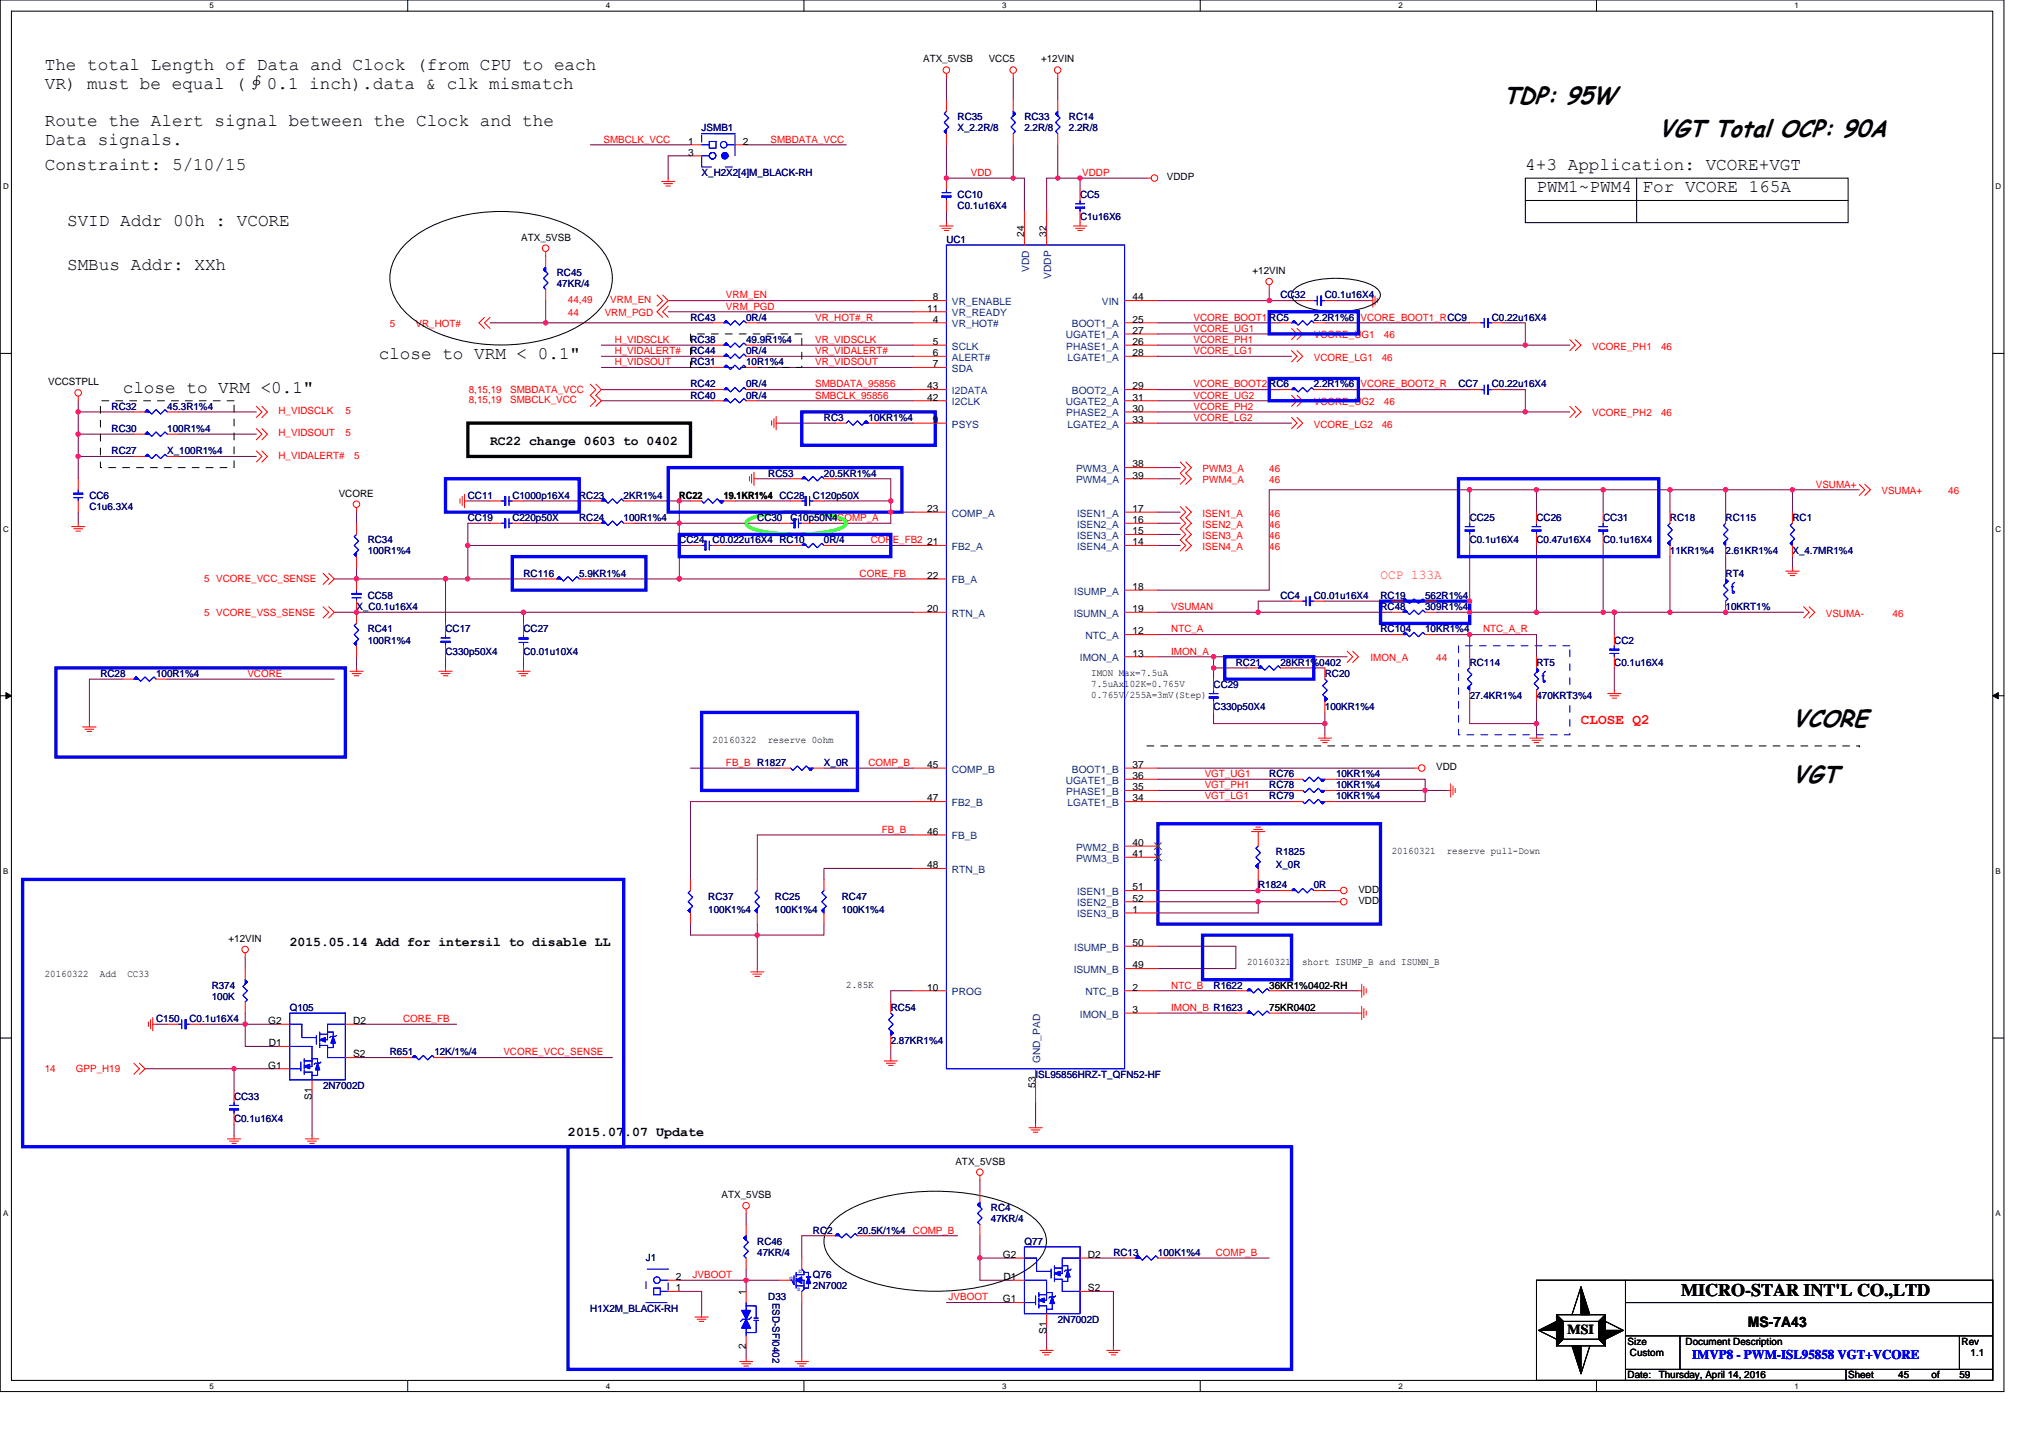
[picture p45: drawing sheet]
<svg xmlns="http://www.w3.org/2000/svg" width="297mm" height="210mm" viewBox="0 0 297 210" stroke-linecap="round" stroke-linejoin="round" font-family="sans-serif">
<defs><g id="words">
<g font-size="3.6">
<text x="219.5" y="15.2">TDP: 95W</text>
<text x="242.2" y="20">VGT Total OCP: 90A</text>
<text x="261.8" y="106.2">VCORE</text>
<text x="261.8" y="114.3">VGT</text>
</g>
<g font-size="2.6">
<text x="6.5" y="10.2">The total Length of Data and Clock (from CPU to each</text>
<text x="6.5" y="13">VR) must be equal (∮0.1 inch).data &amp; clk mismatch</text>
<text x="6.5" y="18.3">Route the Alert signal between the Clock and the</text>
<text x="6.5" y="21.1">Data signals.</text>
<text x="6.5" y="24.8">Constraint: 5/10/15</text>
<text x="222.8" y="24.8">4+3 Application: VCORE+VGT</text>
<text x="224.4" y="28.1">PWM1~PWM4 For VCORE 165A</text>
<text x="9.8" y="33">SVID Addr 00h : VCORE</text>
<text x="9.8" y="39.5">SMBus Addr: XXh</text>
<text x="55.3" y="52.5">close to VRM &lt; 0.1&quot;</text>
<text x="17.9" y="57.3">close to VRM &lt;0.1&quot;</text>
<text x="245.5" y="189.3">MICRO-STAR INT'L CO.,LTD</text>
</g>
<text font-size="2.1" fill="#f00" x="230.9" y="105.8">CLOSE Q2</text>
<text font-size="2.1" x="255.3" y="193.8">MS-7A43</text>
<text font-size="2" x="228.9" y="194.8">MSI</text>
<g font-size="1.9">
<text x="71.6" y="65">RC22 change 0603 to 0402</text>
<text x="42.3" y="138.2">2015.05.14 Add for intersil to disable LL</text>
<text x="82.9" y="165.8">2015.07.07 Update</text>
</g>
<text font-size="1.9" fill="#ff8000" x="201.6" y="84.5">OCP 133A</text>
<text font-size="1.9" fill="#00f" x="247.1" y="198.5">IMVP8 - PWM-ISL95858 VGT+VCORE</text>
<g font-size="1.5">
<text x="134.8" y="9.1">ATX_5VSB</text>
<text x="144.4" y="9.1">VCC5</text>
<text x="152" y="9.1">+12VIN</text>
<text x="100.5" y="21.1">1</text>
<text x="100.5" y="22.7">3</text>
<text x="108.5" y="21.1">2</text>
<text x="170.4" y="26.4">VDDP</text>
<text x="76.1" y="35.1">ATX_5VSB</text>
<text x="149.6" y="34.6" transform="rotate(-90 149.6 34.6)">24</text>
<text x="152.8" y="34.6" transform="rotate(-90 152.8 34.6)">32</text>
<text x="182.9" y="40">+12VIN</text>
<text x="135.4" y="45.5">11</text>
<text x="136.2" y="47.1">4</text>
<text x="136.2" y="43.9">8</text>
<text x="165.4" y="43.9">44</text>
<text x="165.4" y="47.1">25</text>
<text x="136.2" y="50.4">5</text>
<text x="136.2" y="52">6</text>
<text x="136.2" y="53.6">7</text>
<text x="165.4" y="52">28</text>
<text x="165.4" y="50.4">26</text>
<text x="165.4" y="48.7">27</text>
<text x="7" y="56.3">VCCSTPLL</text>
<text x="135.4" y="56.9">43</text>
<text x="135.4" y="58.5">42</text>
<text x="165.4" y="58.5">31</text>
<text x="165.4" y="56.9">29</text>
<text x="136.2" y="61.8">9</text>
<text x="165.4" y="61.8">33</text>
<text x="165.4" y="60.1">30</text>
<text x="165.4" y="69.9">39</text>
<text x="165.4" y="68.3">38</text>
<text x="49.5" y="72.5">VCORE</text>
<text x="99.2" y="72.9">RC22</text>
<text x="105.7" y="72.9">19.1KR1%4 CC28</text>
<text x="135.4" y="74.8">23</text>
<text x="165.4" y="76.4">16</text>
<text x="165.4" y="74.8">17</text>
<text x="135.4" y="79.6">21</text>
<text x="165.4" y="79.6">14</text>
<text x="165.4" y="78">15</text>
<text x="135.4" y="89.4">20</text>
<text x="135.4" y="84.5">22</text>
<text x="165.4" y="86.1">18</text>
<text x="165.4" y="89.4">19</text>
<text x="165.4" y="92.6">12</text>
<text x="165.4" y="95.9">13</text>
<text x="159.4" y="98.7">IMON Max=7.5uA</text>
<text x="159.4" y="100.3">7.5uAx102K=0.765V</text>
<text x="159.4" y="102">0.765V/255A=3mV(Step)</text>
<text x="104.1" y="108.5">20160322</text>
<text x="112.1" y="108.5">reserve 0ohm</text>
<text x="135.4" y="112.1">45</text>
<text x="165.4" y="113.8">36</text>
<text x="165.4" y="112.1">37</text>
<text x="209.7" y="112.5">VDD</text>
<text x="135.4" y="117">47</text>
<text x="165.4" y="117">34</text>
<text x="165.4" y="115.4">35</text>
<text x="135.4" y="121.9">46</text>
<text x="165.4" y="125.2">41</text>
<text x="165.4" y="123.5">40</text>
<text x="203.2" y="124.7">20160321</text>
<text x="211.3" y="124.7">reserve pull-Down</text>
<text x="135.4" y="126.8">48</text>
<text x="165.4" y="131.7">52</text>
<text x="165.4" y="130">51</text>
<text x="198.4" y="130.4">VDD</text>
<text x="33.4" y="137.5">+12VIN</text>
<text x="165.4" y="133.3">1</text>
<text x="198.4" y="132">VDD</text>
<text x="6.5" y="142.6">20160322</text>
<text x="14.6" y="142.6">Add</text>
<text x="18.6" y="142.6">CC33</text>
<text x="165.4" y="138.2">50</text>
<text x="165.4" y="141.4">49</text>
<text x="182.1" y="141">20160321</text>
<text x="190.2" y="141">short ISUMP_B and ISUMN_B</text>
<text x="39.2" y="149.5">G2</text>
<text x="51.6" y="149.5">D2</text>
<text x="123.6" y="144.2">2.85K</text>
<text x="135.4" y="144.7">10</text>
<text x="165.4" y="144.7">2</text>
<text x="165.4" y="147.9">3</text>
<text x="185.4" y="147.6">75KR0402</text>
<text x="185.4" y="144.4">36KR1%0402-RH</text>
<text x="39.3" y="152.8">D1</text>
<text x="51.6" y="154.4">S2</text>
<text x="39.2" y="156">G1</text>
<text x="45.5" y="160.7" transform="rotate(-90 45.5 160.7)">S1</text>
<text x="151.2" y="158.9" transform="rotate(-90 151.2 158.9)">53</text>
<text x="139.5" y="170.1">ATX_5VSB</text>
<text x="105.4" y="174.9">ATX_5VSB</text>
<text x="146.5" y="183.7">G2</text>
<text x="158.9" y="183.7">D2</text>
<text x="98.7" y="188.6">1</text>
<text x="98.7" y="186.9">2</text>
<text x="108.9" y="189.1" transform="rotate(-90 108.9 189.1)">1</text>
<text x="146.5" y="190.2">G1</text>
<text x="146.6" y="186.9">D1</text>
<text x="158.9" y="188.6">S2</text>
<text x="108.9" y="197" transform="rotate(-90 108.9 197)">2</text>
<text x="152.8" y="194.8" transform="rotate(-90 152.8 194.8)">S1</text>
<text x="237.7" y="196.4">Size</text>
<text x="246.2" y="196.4">Document Description</text>
<text x="286.5" y="196.4">Rev</text>
<text x="237.7" y="201.3">Date:</text>
<text x="238" y="198">Custom</text>
<text x="242.2" y="201.3">Thursday, April 14, 2016</text>
<text x="269.9" y="201.3">Sheet</text>
<text x="277.2" y="201.3">45</text>
<text x="282.1" y="201.3">of</text>
<text x="286.1" y="201.3">59</text>
<text x="287.8" y="198">1.1</text>
</g>
<g font-size="1.5" fill="#000080">
<text x="139.8" y="17.6">RC35</text>
<text x="149.6" y="17.6">RC33</text>
<text x="156.1" y="17.6">RC14</text>
<text x="102.5" y="19.2">JSMB1</text>
<text x="139.8" y="19.2">X_2.2R/8</text>
<text x="149.6" y="19.2">2.2R/8</text>
<text x="156.1" y="19.2">2.2R/8</text>
<text x="102.5" y="25.7">X_H2X2[4]M_BLACK-RH</text>
<text x="139.8" y="29">CC10</text>
<text x="157.7" y="29">CC5</text>
<text x="138.2" y="35.5">UC1</text>
<text x="139.8" y="30.6">C0.1u16X4</text>
<text x="157.7" y="32.2">C1u16X6</text>
<text x="81.3" y="40.3">RC45</text>
<text x="81.3" y="42">47KR/4</text>
<text x="100.8" y="46.8">RC43</text>
<text x="109" y="46.8">0R/4</text>
<text x="185.4" y="46.8">RC5</text>
<text x="187" y="43.6">CC32</text>
<text x="191.9" y="46.8">2.2R1%6</text>
<text x="193.5" y="43.6">C0.1u16X4</text>
<text x="217.9" y="46.8">C0.22u16X4</text>
<text x="100.8" y="53.3">RC31</text>
<text x="100.8" y="51.7">RC44</text>
<text x="100.8" y="50.1">RC38</text>
<text x="109" y="53.3">10R1%4</text>
<text x="109" y="51.7">0R/4</text>
<text x="109" y="50.1">49.9R1%4</text>
<text x="16.3" y="59.8">RC32</text>
<text x="24.4" y="59.8">45.3R1%4</text>
<text x="100.8" y="58.2">RC40</text>
<text x="100.8" y="56.6">RC42</text>
<text x="109" y="58.2">0R/4</text>
<text x="109" y="56.6">0R/4</text>
<text x="185.4" y="56.6">RC6</text>
<text x="191.9" y="56.6">2.2R1%6</text>
<text x="213" y="56.6">CC7</text>
<text x="217.9" y="56.6">C0.22u16X4</text>
<text x="16.3" y="63.1">RC30</text>
<text x="24.4" y="63.1">100R1%4</text>
<text x="120.3" y="61.5">RC3</text>
<text x="126.8" y="61.5">10KR1%4</text>
<text x="16.3" y="66.3">RC27</text>
<text x="24.4" y="66.3">X_100R1%4</text>
<text x="112.2" y="69.6">RC53</text>
<text x="120.3" y="69.6">20.5KR1%4</text>
<text x="13.1" y="72.8">CC6</text>
<text x="13.1" y="74.5">C1u6.3X4</text>
<text x="68.3" y="72.8">CC11</text>
<text x="68.3" y="76.1">CC19</text>
<text x="74.8" y="72.8">C1000p16X4</text>
<text x="74.8" y="76.1">C220p50X</text>
<text x="84.6" y="72.8">RC23</text>
<text x="84.6" y="76.1">RC24</text>
<text x="91.1" y="72.8">2KR1%4</text>
<text x="91.1" y="76.1">100R1%4</text>
<text x="110.6" y="76.1">CC30</text>
<text x="115.5" y="76.1">C10p50N4COMP_A</text>
<text x="118.7" y="72.8">C120p50X</text>
<text x="214.6" y="76.1">CC25</text>
<text x="224.4" y="76.1">CC26</text>
<text x="234.1" y="76.1">CC31</text>
<text x="243.9" y="76.1">RC18</text>
<text x="252" y="76.1">RC115</text>
<text x="261.8" y="76.1">RC1</text>
<text x="53.7" y="79.4">RC34</text>
<text x="53.7" y="81">100R1%4</text>
<text x="99.2" y="79.4">CC24</text>
<text x="104.1" y="79.4">C0.022u16X4 RC10</text>
<text x="120.3" y="79.4">0R/4</text>
<text x="214.6" y="79.4">C0.1u16X4</text>
<text x="224.4" y="79.4">C0.47u16X4</text>
<text x="234.1" y="79.4">C0.1u16X4</text>
<text x="243.9" y="81">11KR1%4</text>
<text x="252" y="81">2.61KR1%4</text>
<text x="261.8" y="81">X_4.7MR1%4</text>
<text x="52.1" y="89.1">X_C0.1u16X4</text>
<text x="53.7" y="87.5">CC58</text>
<text x="76.5" y="84.2">RC116</text>
<text x="84.6" y="84.2">5.9KR1%4</text>
<text x="187" y="87.5">CC4</text>
<text x="191.9" y="87.5">C0.01u16X4</text>
<text x="201.6" y="89.1">RC48</text>
<text x="201.6" y="87.5">RC19</text>
<text x="208.1" y="89.1">309R1%4</text>
<text x="208.1" y="87.5">562R1%4</text>
<text x="252" y="84.2">RT4</text>
<text x="252" y="89.1">10KRT1%</text>
<text x="53.7" y="92.4">RC41</text>
<text x="53.7" y="94">100R1%4</text>
<text x="65.1" y="92.4">CC17</text>
<text x="65.1" y="95.6">C330p50X4</text>
<text x="76.5" y="92.4">CC27</text>
<text x="76.5" y="95.6">C0.01u10X4</text>
<text x="201.6" y="92.4">RC104</text>
<text x="208.1" y="92.4">10KR1%4</text>
<text x="235.8" y="94">CC2</text>
<text x="14.7" y="98.8">RC28</text>
<text x="22.8" y="98.8">100R1%4</text>
<text x="177.2" y="100.5">CC29</text>
<text x="180.5" y="97.2">RC21</text>
<text x="187" y="97.2">28KR1%0402</text>
<text x="193.5" y="98.8">RC20</text>
<text x="214.6" y="97.2">RC114</text>
<text x="224.4" y="97.2">RT5</text>
<text x="235.8" y="97.2">C0.1u16X4</text>
<text x="177.2" y="103.7">C330p50X4</text>
<text x="193.5" y="103.7">100KR1%4</text>
<text x="214.6" y="102.1">27.4KR1%4</text>
<text x="224.4" y="102.1">470KRT3%4</text>
<text x="120.3" y="111.9">X_0R</text>
<text x="185.4" y="113.5">RC76</text>
<text x="195.1" y="113.5">10KR1%4</text>
<text x="185.4" y="116.7">RC79</text>
<text x="185.4" y="115.1">RC78</text>
<text x="195.1" y="116.7">10KR1%4</text>
<text x="195.1" y="115.1">10KR1%4</text>
<text x="186.3" y="124.9">R1825</text>
<text x="103.4" y="131.4">RC37</text>
<text x="113.2" y="131.4">RC25</text>
<text x="122.9" y="131.4">RC47</text>
<text x="183.7" y="129.7">R1824</text>
<text x="186.3" y="126.8">X_0R</text>
<text x="191.9" y="129.7">0R</text>
<text x="103.4" y="133.3">100K1%4</text>
<text x="113.2" y="133.3">100K1%4</text>
<text x="122.9" y="133.3">100K1%4</text>
<text x="22.8" y="149.2">C150</text>
<text x="27.7" y="149.2">C0.1u16X4</text>
<text x="30.9" y="144.4">R374</text>
<text x="30.9" y="146">100K</text>
<text x="42.3" y="147.6">Q105</text>
<text x="130.1" y="147.6">RC54</text>
<text x="177.2" y="144.4">R1622</text>
<text x="56.9" y="154.1">R651</text>
<text x="63.4" y="154.1">12K/1%/4</text>
<text x="130.1" y="152.5">2.87KR1%4</text>
<text x="34.2" y="160.6">CC33</text>
<text x="47.2" y="159">2N7002D</text>
<text x="151.2" y="157.4">ISL95856HRZ-T_QFN52-HF</text>
<text x="34.2" y="163.9">C0.1u16X4</text>
<text x="144.7" y="176.9">RC4</text>
<text x="144.7" y="178.5">47KR/4</text>
<text x="94.3" y="184.2">J1</text>
<text x="110.6" y="181.8">RC46</text>
<text x="110.6" y="183.4">47KR/4</text>
<text x="118.7" y="180.1">RC2</text>
<text x="125.2" y="180.1">20.5K/1%4</text>
<text x="149.6" y="181.8">Q77</text>
<text x="162.6" y="183.4">RC13</text>
<text x="169.1" y="183.4">100K1%4</text>
<text x="86.2" y="191.5">H1X2M_BLACK-RH</text>
<text x="112.2" y="189.9">D33</text>
<text x="112.8" y="190.2" transform="rotate(90 112.8 190.2)">ESD-SFI0402</text>
<text x="118.7" y="186.6">Q76</text>
<text x="118.7" y="188.3">2N7002</text>
<text x="154.5" y="193.1">2N7002D</text>
</g>
<g font-size="1.5" fill="#f00">
<text x="88.1" y="20.8">SMBCLK_VCC</text>
<text x="112.5" y="20.8">SMBDATA_VCC</text>
<text x="141.8" y="25.7">VDD</text>
<text x="158" y="25.7">VDDP</text>
<text x="56.9" y="47.8">5</text>
<text x="60.7" y="47.8">VR_HOT#</text>
<text x="82.9" y="44.2">44,49</text>
<text x="82.9" y="46.2">44</text>
<text x="88.3" y="46.2">VRM_PGD</text>
<text x="89.1" y="44.2">VRM_EN</text>
<text x="106" y="45.2">VRM_PGD</text>
<text x="106" y="43.6">VRM_EN</text>
<text x="119" y="46.8">VR_HOT#_R</text>
<text x="174.3" y="46.8">VCORE_BOOT1</text>
<text x="198.7" y="46.8">VCORE_BOOT1_RCC9</text>
<text x="89.8" y="53.3">H_VIDSOUT</text>
<text x="89.8" y="50.1">H_VIDSCLK</text>
<text x="89.8" y="51.7">H_VIDALERT#</text>
<text x="119" y="53.3">VR_VIDSOUT</text>
<text x="119" y="50.1">VR_VIDSCLK</text>
<text x="119" y="51.7">VR_VIDALERT#</text>
<text x="174.3" y="51.7">VCORE_LG1</text>
<text x="174.3" y="50.1">VCORE_PH1</text>
<text x="174.3" y="48.5">VCORE_UG1</text>
<text x="191.9" y="49.4">VCORE_UG1</text>
<text x="191.9" y="52.7">VCORE_LG1</text>
<text x="201.8" y="52.7">46</text>
<text x="202.1" y="49.4">46</text>
<text x="232.5" y="51.1">VCORE_PH1</text>
<text x="242.6" y="51.1">46</text>
<text x="68.5" y="57.4">8,15,19</text>
<text x="68.5" y="58.9">8,15,19</text>
<text x="74.5" y="57.4">SMBDATA_VCC</text>
<text x="74.5" y="58.9">SMBCLK_VCC</text>
<text x="119" y="56.6">SMBDATA_95856</text>
<text x="119" y="58.2">SMBCLK_95856</text>
<text x="174.3" y="56.6">VCORE_BOOT2</text>
<text x="174.3" y="59.8">VCORE_PH2</text>
<text x="174.3" y="58.2">VCORE_UG2</text>
<text x="191.9" y="59.2">VCORE_UG2</text>
<text x="198.7" y="56.6">VCORE_BOOT2_R</text>
<text x="202.1" y="59.2">46</text>
<text x="40.7" y="63.7">H_VIDSOUT</text>
<text x="40.7" y="60.5">H_VIDSCLK</text>
<text x="50.4" y="63.7">5</text>
<text x="50.4" y="60.5">5</text>
<text x="174.3" y="61.5">VCORE_LG2</text>
<text x="191.9" y="62.4">VCORE_LG2</text>
<text x="201.8" y="62.4">46</text>
<text x="232.5" y="60.8">VCORE_PH2</text>
<text x="242.6" y="60.8">46</text>
<text x="40.7" y="67">H_VIDALERT#</text>
<text x="51.7" y="67">5</text>
<text x="175.6" y="70.6">PWM4_A</text>
<text x="175.6" y="68.9">PWM3_A</text>
<text x="185.4" y="70.6">46</text>
<text x="185.4" y="68.9">46</text>
<text x="265.2" y="71.2">VSUMA+</text>
<text x="175.6" y="75.4">ISEN1_A</text>
<text x="175.6" y="77.1">ISEN2_A</text>
<text x="185.4" y="75.4">46</text>
<text x="185.4" y="77.1">46</text>
<text x="274.8" y="72.2">VSUMA+</text>
<text x="284.5" y="72.2">46</text>
<text x="127.2" y="79.3">CORE_FB2</text>
<text x="175.6" y="80.3">ISEN4_A</text>
<text x="175.6" y="78.7">ISEN3_A</text>
<text x="185.4" y="80.3">46</text>
<text x="185.4" y="78.7">46</text>
<text x="29.8" y="89.9">5 VCORE_VSS_SENSE</text>
<text x="29.8" y="85">5 VCORE_VCC_SENSE</text>
<text x="125.5" y="84.2">CORE_FB</text>
<text x="171" y="89.1">VSUMAN</text>
<text x="171" y="95.6">IMON_A</text>
<text x="171" y="92.4">NTC_A</text>
<text x="216.6" y="92.4">NTC_A_R</text>
<text x="266.6" y="90.1">VSUMA-</text>
<text x="276.4" y="90.1">46</text>
<text x="36.1" y="98.8">VCORE</text>
<text x="200.1" y="96.6">IMON_A</text>
<text x="209.7" y="96.6">44</text>
<text x="106" y="111.8">FB_B R1827</text>
<text x="126.8" y="111.8">COMP_B</text>
<text x="175.9" y="113.5">VGT_UG1</text>
<text x="175.9" y="115.1">VGT_PH1</text>
<text x="175.9" y="116.7">VGT_LG1</text>
<text x="128.8" y="121.6">FB_B</text>
<text x="58.9" y="149.2">CORE_FB</text>
<text x="171" y="147.6">IMON_B R1623</text>
<text x="171" y="144.4">NTC_B</text>
<text x="73.5" y="154.1">VCORE_VCC_SENSE</text>
<text x="6.5" y="156.6">14</text>
<text x="11.1" y="156.6">GPP_H19</text>
<text x="133.3" y="180.1">COMP_B</text>
<text x="177.5" y="183.4">COMP_B</text>
<text x="101.2" y="186.6">JVBOOT</text>
<text x="138.5" y="189.9">JVBOOT</text>
</g>
<g font-size="1.5" fill="#004080">
<text x="150.3" y="39.7" transform="rotate(-90 150.3 39.7)">VDD</text>
<text x="153.5" y="40.7" transform="rotate(-90 153.5 40.7)">VDDP</text>
<text x="139" y="47.8">VR_HOT#</text>
<text x="139" y="44.6">VR_ENABLE</text>
<text x="139" y="46.2">VR_READY</text>
<text x="156.5" y="47.8">BOOT1_A</text>
<text x="160.9" y="44.6">VIN</text>
<text x="139" y="51.1">SCLK</text>
<text x="139" y="52.7">ALERT#</text>
<text x="155.6" y="49.4">UGATE1_A</text>
<text x="155.7" y="51.1">PHASE1_A</text>
<text x="155.9" y="52.7">LGATE1_A</text>
<text x="139" y="54.3">SDA</text>
<text x="139" y="57.6">I2DATA</text>
<text x="139" y="59.2">I2CLK</text>
<text x="155.6" y="59.2">UGATE2_A</text>
<text x="156.5" y="57.6">BOOT2_A</text>
<text x="139" y="62.4">PSYS</text>
<text x="155.7" y="60.8">PHASE2_A</text>
<text x="155.9" y="62.4">LGATE2_A</text>
<text x="157.2" y="70.6">PWM4_A</text>
<text x="157.2" y="68.9">PWM3_A</text>
<text x="139" y="75.4">COMP_A</text>
<text x="157.3" y="77.1">ISEN2_A</text>
<text x="157.3" y="75.4">ISEN1_A</text>
<text x="139" y="80.3">FB2_A</text>
<text x="157.3" y="80.3">ISEN4_A</text>
<text x="157.3" y="78.7">ISEN3_A</text>
<text x="139" y="85.2">FB_A</text>
<text x="156.9" y="86.8">ISUMP_A</text>
<text x="139" y="90.1">RTN_A</text>
<text x="156.8" y="90.1">ISUMN_A</text>
<text x="158.5" y="93.3">NTC_A</text>
<text x="157.7" y="96.6">IMON_A</text>
<text x="139" y="112.8">COMP_B</text>
<text x="156.5" y="112.8">BOOT1_B</text>
<text x="139" y="117.7">FB2_B</text>
<text x="155.6" y="114.4">UGATE1_B</text>
<text x="155.7" y="116.1">PHASE1_B</text>
<text x="155.9" y="117.7">LGATE1_B</text>
<text x="139" y="122.6">FB_B</text>
<text x="157.2" y="125.8">PWM3_B</text>
<text x="157.2" y="124.2">PWM2_B</text>
<text x="139" y="127.5">RTN_B</text>
<text x="157.3" y="130.7">ISEN1_B</text>
<text x="157.3" y="134">ISEN3_B</text>
<text x="157.3" y="132.3">ISEN2_B</text>
<text x="156.8" y="142.1">ISUMN_B</text>
<text x="156.9" y="138.8">ISUMP_B</text>
<text x="139" y="145.3">PROG</text>
<text x="157.7" y="148.6">IMON_B</text>
<text x="158.5" y="145.3">NTC_B</text>
<text x="151.9" y="155.3" transform="rotate(-90 151.9 155.3)">GND_PAD</text>
</g>
<g font-size="1.2">
<text x="30.6" y="1.2">5</text>
<text x="88.5" y="1.2">4</text>
<text x="146.3" y="1.2">3</text>
<text x="204.2" y="1.2">2</text>
<text x="262.1" y="1.2">1</text>
<text x=".5" y="27.6">D</text>
<text x="291.4" y="27.6">D</text>
<text x=".5" y="77.6">C</text>
<text x="291.4" y="77.6">C</text>
<text x=".5" y="127.6">B</text>
<text x="291.4" y="127.6">B</text>
<text x=".5" y="177.6">A</text>
<text x="291.4" y="177.6">A</text>
<text x="30.6" y="202.8">5</text>
<text x="88.5" y="202.8">4</text>
<text x="146.3" y="202.8">3</text>
<text x="204.2" y="202.8">2</text>
<text x="262.1" y="202.8">1</text>
</g>
<g font-size=".8" fill="#00f">
<text x="116.6" y="185.9">D</text>
<text x="115.3" y="186.9">G</text>
<text x="116.4" y="188.6">S</text>
</g>
</g></defs>
<path d="M0 0h292.6v203.2h-292.6zM1.7 1.6h289.3v200h-289.3z" fill="none" stroke="#000" stroke-width=".15"/>
<g fill="#fff">
<path d="M30.6 .2h.6v1.3h-.6z"/>
<path d="M30.6 201.8h.6v1.3h-.6z"/>
</g>
<path d="M59.5 0v1.6M59.5 201.6v1.6" fill="none" stroke="#000" stroke-width=".15"/>
<g fill="#fff">
<path d="M88.5 .2h.6v1.3h-.6z"/>
<path d="M88.5 201.8h.6v1.3h-.6z"/>
</g>
<path d="M117.4 0v1.6M117.4 201.6v1.6" fill="none" stroke="#000" stroke-width=".15"/>
<g fill="#fff">
<path d="M146.3 .2h.7v1.3h-.7z"/>
<path d="M146.3 201.8h.7v1.3h-.7z"/>
</g>
<path d="M175.3 0v1.6M175.3 201.6v1.6" fill="none" stroke="#000" stroke-width=".15"/>
<g fill="#fff">
<path d="M204.2 .2h.6v1.3h-.6z"/>
<path d="M204.2 201.8h.6v1.3h-.6z"/>
</g>
<path d="M233.1 0v1.6M233.1 201.6v1.6" fill="none" stroke="#000" stroke-width=".15"/>
<g fill="#fff">
<path d="M262.1 .2h.6v1.3h-.6z"/>
<path d="M262.1 201.8h.6v1.3h-.6z"/>
<path d="M.5 26.6h.8v1.3h-.8z"/>
<path d="M291.4 26.6h.9v1.3h-.9z"/>
<path d="M.5 76.6h.8v1.3h-.8z"/>
<path d="M291.4 76.6h.9v1.3h-.9z"/>
</g>
<path d="M0 51.6h1.7M291 51.6h1.6" fill="none" stroke="#000" stroke-width=".15"/>
<g fill="#fff">
<path d="M.5 126.6h.7v1.3h-.7z"/>
<path d="M291.4 126.6h.8v1.3h-.8z"/>
</g>
<path d="M0 101.6h1.7M291 101.6h1.6" fill="none" stroke="#000" stroke-width=".15"/>
<path d="M.9 101.1l.8 .5-.8 .4zM291 101.6l.8-.5v.9z" fill="#000" stroke="#000" stroke-width=".15"/>
<g fill="#fff">
<path d="M.5 176.6h.7v1.2h-.7z"/>
<path d="M291.4 176.6h.8v1.2h-.8z"/>
</g>
<g fill="none" stroke="#000" stroke-width=".15">
<path d="M59.1 35.7a18.2 18.2 0 0 1 10.6-4.6 23.6 23.6 0 0 1 15.5 3 8.7 8.7 0 0 1 4.1 5.5 6.8 6.8 0 0 1-2.1 5.9 18.2 18.2 0 0 1-10.5 4.7 23.5 23.5 0 0 1-15.6-3 8.7 8.7 0 0 1-4.1-5.5 6.7 6.7 0 0 1 2.1-6zM222.8 26h47.1v6.5h-47.1zM222.8 29.3h47.1M239 26v6.5M189 42.2a8.3 8.3 0 0 1 4.9-1.5 12.8 12.8 0 0 1 6.8 1.1 1.29 1.29 0 0 1 .9 1.3 1.29 1.29 0 0 1-.9 1.2 13.4 13.4 0 0 1-8.9 .9 4.9 4.9 0 0 1-3.1-1.7l-.1-.4 .1-.5zM0 151.6h1.7M291 151.6h1.6M122 178a16.5 16.5 0 0 1 7.4-3.3 33.5 33.5 0 0 1 17.3 .8 10 10 0 0 1 5.7 4.1 3.9 3.9 0 0 1-1.2 4.9 16.6 16.6 0 0 1-7.5 3.3 33.3 33.3 0 0 1-17.3-.9 10 10 0 0 1-5.6-4 3.9 3.9 0 0 1 1.2-4.9zM224.4 186.9h66.6v14.7h-66.6zM224.7 194.3l2.6 1.3M227.3 192h7.2v4.5h-7.2zM227.3 192l1 1"/>
<path d="M228.3 193h5.2v2.6h-5.2zM228.3 195.6l-1 .9M230.9 187.9l-1.3 4.1M232.2 196.5l-1.3 4.1M233.5 195.6l1 .9M234.5 193l2.6 1.3M234.5 192l-1 1M237.4 190.2h53.6M237.4 186.9v14.7M237.4 200h53.6M237.4 195.1h53.6M245.3 195.1v4.9"/>
<path d="M269.6 200v1.6M286.1 195.1v4.9"/>
</g>
<g fill="none" stroke="#800040" stroke-width=".15">
<path d="M138.2 11.4v3.2M148 11.4v3.2M154.5 11.4v3.2M86.2 21.1h14.6M100.8 22.8h-3.2v3.2M109 21.1h14.6M138.2 30.9v1.6M138.2 21.1v4.9h9.8M148 26h1.6v4.9M148 21.1v4.9M154.5 26h3.2M154.5 21.1v4.9"/>
<path d="M154.5 26h-1.7v4.9M157.7 26v1.6M157.7 26h9.8M11.4 58.5v1.7M79.7 43.9v3.2h-8.1M79.7 47.1h24.4M87.8 53.7h16.3M87.8 56.9h16.3M87.8 58.5h16.3M87.8 50.4h16.3M87.8 52h16.3M97.6 45.5h35.7"/>
<path d="M97.6 43.9h35.7M110.6 53.7h22.7M110.6 50.4h22.7M110.6 47.1h22.7M110.6 56.9h22.7M110.6 58.5h22.7M110.6 52h22.7M169.1 43.9h16.3M169.1 47.1h17.9M169.1 52h19.5M169.1 58.5h19.5M169.1 48.8h19.5"/>
<path d="M169.1 56.9h17.9M169.1 50.4h53.7M185.4 43.9h4.8M185.4 42.3v1.6M193.5 56.9h21.1M193.5 47.1h21.1M195.1 43.9h4.9M219.5 56.9h3.3v3.3M219.5 47.1h3.3v3.3M222.8 50.4h6.5M11.4 74.8v1.6M11.4 66.7h8.2"/>
<path d="M11.4 60.2h8.2M11.4 63.4h8.2M11.4 60.2v3.2M11.4 63.4v3.3M11.4 66.7v3.2M26.1 66.7h11.3M26.1 60.2h11.3M26.1 63.4h11.3M52.1 74.8v1.6M68.3 79.7h32.5M68.3 73.2h3.3M68.3 79.7v4.8h11.4"/>
<path d="M71.6 76.4h-3.3v3.3M76.5 76.4h9.7M76.5 73.2h9.7M92.7 76.4h6.5M92.7 73.2h6.5M99.2 76.4h14.6M99.2 73.2h1.6M99.2 73.2v3.2M99.2 76.4v8.1M105.7 79.7h9.8M107.3 73.2h8.2M110.6 69.9h4.9"/>
<path d="M113.8 61.8h8.2M120.3 73.2h9.8M122 79.7h11.3M122 69.9h8.1v3.3M128.5 61.8h4.8M130.1 74.8h3.2M130.1 74.8v1.6h-11.4M130.1 73.2v1.6M169.1 79.7h3.3M169.1 74.8h3.3M169.1 76.4h3.3M169.1 78h3.3"/>
<path d="M169.1 68.3h3.3M169.1 69.9h3.3M169.1 61.8h19.5M169.1 60.2h53.7M214.6 71.5h-29.2v14.7h-16.3M214.6 79.7v8.1M214.6 71.5v3.3M214.6 71.5h9.8M222.8 60.2h6.5M224.4 71.5h9.7v3.3M224.4 79.7v9.7M224.4 71.5v3.3"/>
<path d="M234.1 71.5h9.8M234.1 79.7v9.7M243.9 71.5v3.3M243.9 71.5h8.1M252 71.5h9.8v3.3M252 71.5v3.3M261.8 71.5h9.7M17.9 99.2h-4.8v6.5M24.4 99.2h24.4M48.8 84.5h3.3M48.8 89.4h27.7v1.6M52.1 84.5h13"/>
<path d="M52.1 95.9v1.6M52.1 82.9v1.6M65.1 84.5v6.5M65.1 95.9v1.6M65.1 84.5h3.2M76.5 89.4h56.8M76.5 95.9v1.6M86.2 84.5h13M99.2 84.5h34.1M169.1 89.4h14.6M169.1 95.9h8.1M169.1 92.7h34.1"/>
<path d="M177.2 97.5h4.9M177.2 97.5v1.7M177.2 95.9v1.6M177.2 95.9h19.5M183.7 89.4h19.5M188.6 97.5h4.9M188.6 87.8h-4.9v1.6M193.5 87.8h9.7M209.7 87.8h4.9M209.7 89.4h4.9M209.7 92.7h4.9M214.6 87.8v1.6"/>
<path d="M214.6 92.7v3.2M214.6 92.7h9.8v3.2M214.6 89.4h9.8M224.4 89.4h9.7M234.1 89.4h1.7M235.8 89.4h8.1M235.8 89.4v3.3M235.8 97.5v3.3M243.9 81.3v8.1M243.9 89.4h19.5M252 81.3v1.6M261.8 81.3v1.6"/>
<path d="M100.8 112.2h13M120.3 112.2h13M133.3 117.1h-32.5v11.3M169.1 113.8h19.5M169.1 115.4h19.5M169.1 117.1h19.5M169.1 112.2h37.4M177.2 104v1.7h16.3M193.5 104v1.7M193.5 105.7v1.6M195.1 113.8h13v1.6h-13M211.4 115.4h-3.3v1.7h-13"/>
<path d="M214.6 102.4v3.3h9.8M224.4 102.4v3.3M224.4 105.7v1.6M35.8 139.8v1.6M100.8 134.9v1.6h9.8M110.6 134.9v1.6M110.6 136.5v4.9M120.3 134.9v1.6h-9.7M133.3 121.9h-22.7v6.5M133.3 126.8h-13v1.6M169.1 138.2h11.4v3.2h-11.4M169.1 131.7h14.6"/>
<path d="M169.1 130h14.6M183.7 131.7h11.4M183.7 130h3.3M183.7 131.7v1.6h-14.6M183.7 128.4v1.6M193.5 130h1.6M21.2 156.1h13M22.8 149.6h1.6M29.3 149.6h6.5M34.2 156.1h6.5M34.2 156.1v3.2M35.8 147.9v1.7"/>
<path d="M35.8 149.6v3.2h4.9M35.8 149.6h4.9M45.6 159.3v6.5M52.1 149.6h14.6M52.1 154.4h6.5M65.1 154.4h24.3M130.1 152.8v1.6M133.3 144.7h-3.2v1.6M169.1 147.9h11.4M169.1 144.7h11.4M187 147.9h11.4M187 144.7h11.4"/>
<path d="M34.2 164.2v1.6M109 177.2v1.6M143.1 172.3v1.6M151.2 160.9v3.3M99.2 188.6h3.3v3.2M99.2 186.9h9.8M109 186.9h4.8M109 185.3v1.6M109 186.9v1.7M109 196.7v1.6M117.1 190.2v8.1M120.3 180.4h-3.2v3.3"/>
<path d="M126.8 180.4h13M138.2 190.2h9.8M143.1 183.7h4.9M143.1 183.7v3.2h4.9M143.1 180.4v3.3M152.8 193.4v3.3M159.4 183.7h4.8M159.4 188.6h3.2v8.1M170.7 183.7h14.7"/>
</g>
<g fill="#f0f" stroke="#f0f" stroke-width=".15">
<circle cx="224.4" cy="89.4" r=".32"/>
<circle cx="11.4" cy="60.1" r=".32"/>
<circle cx="11.4" cy="63.4" r=".32"/>
<circle cx="11.4" cy="66.6" r=".31"/>
<circle cx="224.4" cy="71.5" r=".32"/>
<circle cx="235.7" cy="89.4" r=".32"/>
<circle cx="79.7" cy="47.1" r=".32"/>
<circle cx="214.6" cy="71.5" r=".32"/>
<circle cx="183.7" cy="89.4" r=".32"/>
<circle cx="214.6" cy="87.8" r=".32"/>
<circle cx="148" cy="26" r=".31"/>
<circle cx="224.4" cy="105.7" r=".32"/>
<circle cx="177.2" cy="97.5" r=".32"/>
<circle cx="68.3" cy="79.6" r=".32"/>
<circle cx="214.6" cy="92.6" r=".32"/>
<circle cx="243.9" cy="89.4" r=".32"/>
<circle cx="243.9" cy="71.5" r=".32"/>
<circle cx="261.7" cy="71.5" r=".32"/>
<circle cx="222.7" cy="50.4" r=".31"/>
<circle cx="157.7" cy="26" r=".31"/>
<circle cx="154.5" cy="26" r=".31"/>
<circle cx="99.2" cy="84.5" r=".32"/>
<circle cx="222.7" cy="60.1" r=".32"/>
<circle cx="130.1" cy="73.1" r=".32"/>
<circle cx="130.1" cy="74.8" r=".31"/>
<circle cx="193.5" cy="105.7" r=".32"/>
<circle cx="214.6" cy="89.4" r=".32"/>
<circle cx="234.1" cy="71.5" r=".32"/>
<circle cx="99.2" cy="76.4" r=".32"/>
<circle cx="76.4" cy="89.4" r=".32"/>
<circle cx="65.1" cy="84.5" r=".32"/>
<circle cx="52" cy="84.5" r=".32"/>
<circle cx="252" cy="89.4" r=".32"/>
<circle cx="99.2" cy="73.1" r=".32"/>
<circle cx="234.1" cy="89.4" r=".32"/>
<circle cx="252" cy="71.5" r=".32"/>
<circle cx="68.3" cy="84.5" r=".32"/>
<circle cx="52" cy="89.4" r=".32"/>
<circle cx="185.4" cy="43.9" r=".32"/>
<circle cx="108.9" cy="186.9" r=".32"/>
<circle cx="143.1" cy="183.7" r=".32"/>
<circle cx="138.2" cy="26" r=".31"/>
<circle cx="177.2" cy="95.9" r=".32"/>
<circle cx="34.2" cy="156" r=".31"/>
<circle cx="35.8" cy="149.5" r=".32"/>
<circle cx="110.6" cy="136.5" r=".32"/>
<circle cx="208.1" cy="115.4" r=".31"/>
<circle cx="183.7" cy="131.7" r=".31"/>
<circle cx="183.7" cy="130" r=".32"/>
</g>
<g fill="none" stroke="#f00" stroke-width=".15">
<path d="M138.2 10.7v.7M138.2 14.6v1.7M138.2 19.5v1.6M148 10.7v.7M148 14.6v1.7M148 19.5v1.6M154.5 10.7v.7M154.5 14.6v1.7M154.5 19.5v1.6M79.7 36.7v2.3M96.6 26.5h1.9M96.9 26.8h1.3"/>
<path d="M97.3 27.2h.6M97.6 26v.5M100.8 21.1h1.7M100.8 22.8h1.7M107.3 21.1h1.7M137.2 33h2M137.6 33.3h1.3M137.9 33.7h.7M138.2 32.5v.5M138.2 26v1.6M138.2 29.3v1.6M149.6 30.9v4.9"/>
<path d="M152.8 30.9v4.9M156.8 33h1.9M157.1 33.3h1.3M157.4 33.7h.6M157.7 30.9v2.1M157.7 27.6v1.7M167.5 26h.6M11.4 57.9v.6M37.4 59.3l.8 .9-.8 .8M38.2 59.3l.8 .9-.8 .8M70.8 46.3l-.8 .8 .8 .9M71.6 46.3l-.8 .8 .8 .9"/>
<path d="M79.7 42.3v1.6M86.2 56.1l.8 .8-.8 .8 .8 .8-.8 .8M87 56.1l.8 .8-.8 .8 .8 .8-.8 .8M95.9 43.1l.9 .8-.9 .8M96.8 43.1l.8 .8-1.7 1.6 .9 .8M97.6 44.7l-.8 .8 .8 .8M104.1 53.7h1.6M104.1 52h1.6M104.1 50.4h1.6M104.1 56.9h1.6M104.1 58.5h1.6M104.1 47.1h1.6"/>
<path d="M109 53.7h1.6M109 52h1.6M109 50.4h1.6M109 56.9h1.6M109 58.5h1.6M109 47.1h1.6M133.3 43.9h4.9M133.3 53.7h4.9M133.3 52h4.9M133.3 50.4h4.9M133.3 56.9h4.9M133.3 58.5h4.9"/>
<path d="M133.3 47.1h4.9M133.3 45.5h4.9M164.2 43.9h4.9M164.2 52h4.9M164.2 50.4h4.9M164.2 56.9h4.9M164.2 58.5h4.9M164.2 47.1h4.9M164.2 48.8h4.9M185.4 41.6v.7M187 56.9h1.6M187 47.1h1.6"/>
<path d="M188.6 48l.8 .8-.8 .8M188.6 51.2l.8 .8-.8 .8M188.6 57.7l.8 .8-.8 .8M189.4 48l.8 .8-.8 .8M189.4 51.2l.8 .8-.8 .8M189.4 57.7l.8 .8-.8 .8M190.2 43.9h1.7M191.9 56.9h1.6M191.9 47.1h1.6M193.5 43.9h1.6M200 43.9h.5M200.5 42.9v2"/>
<path d="M200.8 43.2v1.4M201.1 43.6v.6M214.6 56.9h1.7M214.6 47.1h1.7M217.9 56.9h1.6M217.9 47.1h1.6M229.3 49.6l.8 .8-.8 .8M229.3 59.3l.8 .9-.8 .8M230.1 49.6l.8 .8-.8 .8M230.1 59.3l.8 .9-.8 .8M10.5 76.9h1.9M10.8 77.2h1.3"/>
<path d="M11.1 77.6h.6M11.4 76.4v.5M11.4 69.9v1.6M11.4 73.2v1.6M19.6 63.4h1.6M19.6 60.2h1.6M19.6 66.7h1.6M24.4 63.4h1.7M24.4 60.2h1.7M24.4 66.7h1.7M37.4 65.8l.8 .9-.8 .8M37.4 62.6l.8 .8-.8 .8"/>
<path d="M38.2 65.8l.8 .9-.8 .8M38.2 62.6l.8 .8-.8 .8M52.1 74.1v.7M52.1 76.4v1.6M67.2 72.8v.7M67.5 72.5v1.3M67.8 72.2v1.9M67.8 73.2h.5M71.6 76.4h1.6M71.6 73.2h1.6M74.8 76.4h1.7M74.8 73.2h1.7"/>
<path d="M86.2 76.4h1.6M86.2 73.2h1.6M91.1 76.4h1.6M91.1 73.2h1.6M100.8 73.2h1.7M100.8 79.7h1.7M104.1 79.7h1.6M105.7 73.2h1.6M109.4 69.6v.6M109.8 69.3v1.2M110.1 68.9v2M110.1 69.9h.5"/>
<path d="M112.7 61.4v.7M113 61.1v1.3M113.3 61.8h.5M113.3 60.8v2M113.8 76.4h1.7M115.5 73.2h1.6M115.5 69.9h1.6M115.5 79.7h1.6M117.1 76.4h1.6M118.7 73.2h1.6M120.3 69.9h1.7M120.3 79.7h1.7"/>
<path d="M122 61.8h1.6M126.8 61.8h1.7M133.3 61.8h4.9M133.3 79.7h4.9M133.3 74.8h4.9M164.2 76.4h4.9M164.2 69.9h4.9M164.2 61.8h4.9M164.2 79.7h4.9M164.2 60.2h4.9M164.2 78h4.9M164.2 74.8h4.9"/>
<path d="M164.2 68.3h4.9M172.4 74l.8 .8-.8 .8 .8 .8-.8 .8 .8 .8-.8 .8 .8 .9-.8 .8M172.4 67.5l.8 .8-.8 .8 .8 .8-.8 .8M173.2 74l.8 .8-.8 .8 .8 .8-.8 .8 .8 .8-.8 .8 .8 .9-.8 .8M173.2 67.5l.8 .8-.8 .8 .8 .8-.8 .8M188.6 61l.8 .8-.8 .8M189.4 61l.8 .8-.8 .8M214.6 74.8v1.6M214.6 78v1.7M224.4 74.8v1.6M224.4 78v1.7M234.1 74.8v1.6"/>
<path d="M234.1 78v1.7M243.9 74.8v1.6M243.9 79.7v1.6M252 74.8v1.6M252 79.7v1.6M261.8 74.8v1.6M261.8 79.7v1.6M271.5 70.7l.8 .8-.8 .8M272.3 70.7l.9 .8-.9 .8M17.9 99.2h1.7M22.8 99.2h1.6M47.2 88.6l.8 .8-.8 .8"/>
<path d="M47.2 83.7l.8 .8-.8 .8M48 88.6l.8 .8-.8 .8M48 83.7l.8 .8-.8 .8M51.1 98h1.9M51.4 98.4h1.3M51.7 98.7h.7M52.1 97.5v.5M52.1 81.3v1.6M52.1 84.5v1.7M52.1 87.8v3.2M52.1 94.3v1.6M64.1 98h1.9"/>
<path d="M64.4 98.4h1.3M64.7 98.7h.7M65.1 97.5v.5M65.1 91v1.7M65.1 94.3v1.6M75.5 98h1.9M75.8 98.4h1.3M76.1 98.7h.7M76.5 97.5v.5M76.5 91v1.7M76.5 94.3v1.6M79.7 84.5h1.6"/>
<path d="M84.6 84.5h1.6M133.3 89.4h4.9M133.3 84.5h4.9M164.2 89.4h4.9M164.2 92.7h4.9M164.2 95.9h4.9M164.2 86.2h4.9M177.2 99.2v1.6M182.1 97.5h1.6M187 97.5h1.6M188.6 87.8h1.6M191.9 87.8h1.6"/>
<path d="M193.5 97.5v1.7M196.7 95.1l.8 .8-.8 .8M197.5 95.1l.9 .8-.9 .8M203.2 89.4h1.7M203.2 92.7h1.7M203.2 87.8h1.7M208.1 89.4h1.6M208.1 92.7h1.6M208.1 87.8h1.6M214.6 95.9v1.6M224.4 95.9v1.6M235.8 92.7v1.6"/>
<path d="M235.8 95.9v1.6M252 82.9v1.6M252 87.8v1.6M260.8 83.4h1.9M261.1 83.7h1.3M261.4 84.1h.7M261.8 82.9v.5M263.4 88.6l.8 .8-.8 .8M264.2 88.6l.8 .8-.8 .8M12.1 106.2h1.9M12.4 106.5h1.3M12.7 106.8h.7"/>
<path d="M13.1 105.7v.5M113.8 112.2h1.7M118.7 112.2h1.6M133.3 117.1h4.9M133.3 112.2h4.9M164.2 113.8h4.9M164.2 117.1h4.9M164.2 112.2h4.9M164.2 115.4h4.9M177.2 102.4v1.6M188.6 113.8h1.6M188.6 117.1h1.6"/>
<path d="M188.6 115.4h1.6M192.5 107.8h2M192.8 108.1h1.3M193.2 108.4h.6M193.5 107.3v.5M193.5 102.4v1.6M193.5 113.8h1.6M193.5 117.1h1.6M193.5 115.4h1.6M206.5 112.2h.7M211.4 115.4h.5M211.9 114.4v2"/>
<path d="M212.2 114.8v1.3M212.5 115.1v.6M214.6 100.8v1.6M223.4 107.8h2M223.7 108.1h1.3M224 108.4h.7M224.4 107.3v.5M224.4 100.8v1.6M234.8 101.3h1.9M235.1 101.6h1.3M235.4 101.9h.7M235.8 100.8v.5"/>
<path d="M35.8 139.1v.7M100.8 128.4v1.6M100.8 133.3v1.6M110.6 128.4v1.6M110.6 133.3v1.6M120.3 128.4v1.6M120.3 133.3v1.6M133.3 126.8h4.9M133.3 121.9h4.9M164.2 133.3h4.9M164.2 131.7h4.9M164.2 130h4.9"/>
<path d="M164.2 138.2h4.9M164.2 125.2h4.9M164.2 123.5h4.9M182.8 121.4h1.9M183.1 121.1h1.3M183.4 120.8h.7M183.7 121.4v2.1M183.7 126.8v1.6M187 130h1.6M191.9 130h1.6M195.1 131.7h.7M195.1 130h.7"/>
<path d="M19.6 155.3l.8 .8-.8 .8M20.4 155.3l.8 .8-.8 .8M21.7 149.2v.7M22 148.9v1.3M22.3 149.6h.5M22.3 148.6v1.9M24.4 149.6h1.7M27.7 149.6h1.6M34.2 159.3v1.6M35.8 141.4v1.7M35.8 146.3v1.6M40.7 149.6h1.6"/>
<path d="M40.7 152.8h1.6M40.7 156.1h1.6M45.6 157.7v1.6M50.4 149.6h1.7M50.4 154.4h1.7M58.6 154.4h1.6M63.4 154.4h1.7M109.6 141.9h2M109.9 142.2h1.3M110.3 142.6h.6M110.6 141.4v.5M129.1 154.9h2"/>
<path d="M129.4 155.3h1.3M129.8 155.6h.6M130.1 154.4v.5M130.1 146.3v1.6M130.1 151.2v1.6M133.3 144.7h4.9M151.2 156.1v4.8M164.2 147.9h4.9M164.2 144.7h4.9M164.2 141.4h4.9M180.5 147.9h1.6M180.5 144.7h1.6"/>
<path d="M185.4 147.9h1.6M185.4 144.7h1.6M198.4 144.7h.5M198.4 147.9h.5M198.9 143.7v1.9M198.9 147v1.9M199.2 144v1.3M199.2 147.3v1.3M199.5 144.4v.6M199.5 147.6v.7M33.2 166.3h2M33.5 166.6h1.3"/>
<path d="M33.9 167h.6M34.2 165.8v.5M34.2 162.6v1.6M44.6 166.3h1.9M44.9 166.6h1.3M45.2 167h.7M45.6 165.8v.5M109 176.6v.6M109 178.8v1.6M143.1 171.7v.6M143.1 173.9v1.7M143.1 178.8v1.6"/>
<path d="M150.3 164.7h1.9M150.6 165h1.3M150.9 165.3h.7M151.2 164.2v.5M97.6 188.6h1.6M97.6 186.9h1.6M101.5 192.3h1.9M101.8 192.6h1.3M102.1 193h.7M102.5 191.8v.5M108 198.8h1.9M108.3 199.1h1.3"/>
<path d="M108.6 199.5h.7M109 198.3v.5M109 183.7v1.6M109 188.6v1.6M109 195.1v1.6M113.8 186.9h1.7M116.1 198.8h2M116.4 199.1h1.3M116.8 199.5h.6M117.1 198.3v.5M117.1 183.7v1.6M117.1 188.6v1.6"/>
<path d="M120.3 180.4h1.7M125.2 180.4h1.6M148 186.9h1.6M148 183.7h1.6M148 190.2h1.6M151.9 197.2h1.9M152.2 197.5h1.3M152.5 197.8h.7M152.8 196.7v.5M152.8 191.8v1.6M157.7 188.6h1.7M157.7 183.7h1.7"/>
<path d="M161.6 197.2h2M161.9 197.5h1.4M162.3 197.8h.6M162.6 196.7v.5M164.2 183.7h1.7M169.1 183.7h1.6"/>
<circle cx="138.2" cy="10.2" r=".48"/>
<circle cx="148" cy="10.2" r=".48"/>
<circle cx="154.5" cy="10.2" r=".48"/>
<circle cx="79.7" cy="36.2" r=".48"/>
<circle cx="168.6" cy="26" r=".48"/>
<circle cx="11.4" cy="57.4" r=".48"/>
<circle cx="185.3" cy="41.1" r=".48"/>
<circle cx="52.1" cy="73.6" r=".48"/>
<circle cx="207.6" cy="112.1" r=".48"/>
<circle cx="35.8" cy="138.6" r=".48"/>
<circle cx="196.2" cy="130" r=".48"/>
<circle cx="196.2" cy="131.7" r=".48"/>
<circle cx="109" cy="176.1" r=".48"/>
<circle cx="143.1" cy="171.2" r=".48"/>
</g>
<g fill="#000" stroke="#000" stroke-width=".15">
<path d="M224.7 194.3l2.6-1.3v1.3zM230.9 187.9l1.3 4.1h-1.3zM234.5 194.3h2.6l-2.6 1.3zM229.6 196.5h1.3v4.1z"/>
<path d="M227.3 192l1 1v2.6l-1 .9z" fill-rule="evenodd"/>
<path d="M227.3 192l1 1v2.6l-1 .9z" fill-rule="evenodd"/>
<path d="M227.3 192l1 1v2.6l-1 .9z" fill-rule="evenodd"/>
<path d="M234.5 192v4.5l-1-.9v-2.6z" fill-rule="evenodd"/>
<path d="M234.5 192v4.5l-1-.9v-2.6z" fill-rule="evenodd"/>
<path d="M234.5 192v4.5l-1-.9v-2.6z" fill-rule="evenodd"/>
</g>
<path d="M14.7 58.5h19.5v9.8h-19.5zM100.8 48.8h16.3v4.9h-16.3zM167.5 108.9h104M271.5 108.9h.1" fill="none" stroke="#000" stroke-width=".15" stroke-dasharray="1 1 1 1 1 1 1 1"/>
<path d="M213 94.3h16.3v13h-16.3z" fill="none" stroke="#00f" stroke-width=".15" stroke-dasharray="1 1 1 1 1 1 1 1"/>
<path d="M109.1 76.1a8.6 8.6 0 0 1 4.6-1.2 24.4 24.4 0 0 1 8.9 .7l.8 .5 .2 .3a2.01 2.01 0 0 1-1.8 1 25.8 25.8 0 0 1-11.8-.2l-.9-.5-.1-.3z" fill="none" stroke="#0f0" stroke-width=".49"/>
<g fill="none" stroke="#00f" stroke-width=".49">
<path d="M185.4 55.3h13v3.2h-13zM185.4 45.5h13v3.3h-13zM65.1 69.9h19.5v4.9h-19.5zM97.6 68.3h34.1v6.5h-34.1zM99.2 78h30.9v3.3h-30.9zM117.1 60.2h19.5v4.8h-19.5zM213 69.9h29.2v11.4h-29.2zM8.2 97.5h42.2v13.1h-42.2zM74.8 81.3h19.5v4.9h-19.5zM178.9 95.9h13v3.3h-13zM201.6 87.8h13v3.2h-13zM102.5 104h22.7v11.4h-22.7z"/>
<path d="M3.3 128.4h87.8v39h-87.8zM169.1 120.3h32.5v14.6h-32.5zM175.6 136.5h13v6.6h-13zM82.9 167.4h105.7v32.6h-105.7z"/>
</g>
<path d="M68.3 61.8h32.5v4.9h-32.5z" fill="none" stroke="#000" stroke-width=".49"/>
<g fill="none" stroke="#00f" stroke-width=".15">
<path d="M102.5 19.5h4.8M138.2 16.3l-.3 .3 .7 .6-.7 .7 .7 .6-.7 .7 .3 .3M148 16.3l.3 .3-.6 .6 .6 .7-.6 .6 .6 .7-.3 .3M154.5 16.3l-.3 .3 .6 .6-.6 .7 .6 .6-.6 .7 .3 .3M79.7 39l-.3 .3 .6 .7-.6 .6 .6 .7-.6 .7 .3 .3M102.5 21.1h1.1M102.5 22.8h1.1M103.6 20.7h1v.9h-1zM106.2 21.1h1.1M137.6 28.6h1.3v.2h-1.3zM137.6 28.1h1.3M138.2 35.8h26v120.3h-26z"/>
<path d="M138.2 28.8v.5M138.2 27.6v.5M157.1 29.8h1.3M157.1 30.2h1.3v.2h-1.3zM157.7 30.4v.5M157.7 29.3v.5M105.7 53.7l.3-.4 .7 .7 .6-.7 .7 .7 .6-.7 .4 .4M105.7 52l.3-.3 .7 .6 .6-.6 .7 .6 .6-.6 .4 .3M105.7 50.4l.3-.3 .7 .6 .6-.6 .7 .6 .6-.6 .4 .3M105.7 58.5l.3-.3 .7 .6 .6-.6 .7 .6 .6-.6 .4 .3M105.7 47.1l.3-.3 .7 .7 .6-.7 .7 .7 .6-.7 .4 .3M105.7 56.9l.3-.3 .7 .6 .6-.6 .7 .6 .6-.6 .4 .3"/>
<path d="M188.6 47.1l.3-.3 .7 .7 .6-.7 .7 .7 .6-.7 .4 .3M188.6 56.9l.3-.3 .7 .6 .6-.6 .7 .6 .6-.6 .4 .3M191.9 43.9h.5M192.4 43.2v1.4M192.8 43.2h.2v1.4h-.2zM193 43.9h.5M216.3 56.9h.4M216.3 47.1h.4M216.7 56.2v1.4M216.7 46.5v1.3M217.2 56.2h.2v1.4h-.2zM217.2 46.5h.2v1.3h-.2z"/>
<path d="M217.4 56.9h.5M217.4 47.1h.5M10.8 72h1.3v.2h-1.3zM10.8 72.7h1.3M11.4 71.5v.5M11.4 72.7v.5M21.2 63.4l.3-.3 .7 .6 .6-.6 .6 .6 .7-.6 .3 .3M21.2 60.2l.3-.4 .7 .7 .6-.7 .6 .7 .7-.7 .3 .4M21.2 66.7l.3-.4 .7 .7 .6-.7 .6 .7 .7-.7 .3 .4M52.1 78l-.4 .4 .7 .6-.7 .7 .7 .6-.7 .7 .4 .3M73.2 73.2h.5M73.2 76.4h.5"/>
<path d="M73.7 72.5h.1v1.3h-.1zM73.7 75.8h.1v1.3h-.1zM74.3 72.5v1.3M74.3 73.2h.5M74.3 75.8v1.3M74.3 76.4h.5M87.8 73.2l.4-.4 .6 .7 .6-.7 .7 .7 .7-.7 .3 .4M87.8 76.4l.4-.3 .6 .6 .6-.6 .7 .6 .7-.6 .3 .3M102.5 73.2l.3 .3 .6-.7 .7 .7 .6-.7 .7 .7 .3-.3M102.5 79.7h.5M103 79h.1v1.3h-.1zM103.6 79v1.3"/>
<path d="M103.6 79.7h.5M115.5 76.4h.4M115.9 75.8h.2v1.3h-.2zM116.6 75.8v1.3M116.6 76.4h.5M117.1 69.9l.3-.3 .7 .6 .6-.6 .7 .6 .6-.6 .3 .3M117.1 79.7l.3-.4 .7 .7 .6-.7 .7 .7 .6-.7 .3 .4M117.1 73.2h.5M117.6 72.5h.1v1.3h-.1zM118.2 72.5v1.3M118.2 73.2h.5M123.6 61.8l.3-.4 .7 .7 .6-.7 .7 .7 .6-.7 .3 .4"/>
<path d="M214 77.4h1.3v.2h-1.3zM214 76.9h1.3M214.6 77.6v.4M214.6 76.4v.5M223.7 77.4h1.3v.2h-1.3zM223.7 76.9h1.3M224.4 77.6v.4M224.4 76.4v.5M233.5 76.9h1.3M233.5 77.4h1.3v.2h-1.3zM234.1 77.6v.4M234.1 76.4v.5"/>
<path d="M243.9 76.4l-.3 .3 .6 .7-.6 .6 .6 .7-.6 .6 .3 .4M252 76.4l-.3 .3 .6 .7-.6 .6 .6 .7-.6 .6 .3 .4M261.8 76.4l-.4 .3 .7 .7-.7 .6 .7 .7-.7 .6 .4 .4M19.6 99.2l.3-.4 .6 .7 .7-.7 .6 .7 .7-.7 .3 .4M51.4 86.7h1.3v.1h-1.3zM51.4 87.3h1.3M52.1 86.2v.5M52.1 87.3v.5M52.1 91l-.4 .4 .7 .6-.7 .7 .7 .6-.7 .7 .4 .3M64.4 93.6h1.3v.2h-1.3zM64.4 93.2h1.3M65.1 93.8v.5"/>
<path d="M65.1 92.7v.5M75.8 93.8h1.3M75.8 93.2h1.3v.1h-1.3zM76.5 92.7v.5M76.5 93.8v.5M81.3 84.5l.4-.3 .6 .7 .6-.7 .7 .7 .6-.7 .4 .3M183.7 97.5l.4-.3 .6 .7 .7-.7 .6 .7 .7-.7 .3 .3M190.2 87.8h.5M190.7 87.1v1.3M191.2 87.1h.2v1.3h-.2zM191.4 87.8h.5M193.5 99.2l.3 .3-.6 .6 .6 .7-.6 .7 .6 .6-.3 .3"/>
<path d="M204.9 89.4l.3-.3 .6 .6 .7-.6 .7 .6 .6-.6 .3 .3M204.9 87.8l.3-.3 .6 .6 .7-.6 .7 .6 .6-.6 .3 .3M204.9 92.7l.3-.4 .6 .7 .7-.7 .7 .7 .6-.7 .3 .4M214.6 97.5l-.3 .4 .6 .6-.6 .7 .6 .6-.6 .7 .3 .3M224.4 97.5l.3 .4-.7 .6 .7 .7-.7 .6 .7 .7-.3 .3M225.2 98.7h.3M225.7 98l-.3 .4v.9M235.1 94.8h1.3v.1h-1.3zM235.1 95.4h1.3M235.8 94.3v.5M235.8 95.4v.5M252 84.5l.3 .4-.6 .6 .6 .7-.6 .6 .6 .7-.3 .3"/>
<path d="M252.8 85.7h.3M253 86.4h.2v.2h-.2zM253.3 85l-.3 .3v1M115.5 112.2l.3 .3 .6-.7 .7 .7 .6-.7 .7 .7 .3-.3M176.6 101.3h1.3M176.6 101.8h1.3v.1h-1.3zM177.2 101.9v.5M177.2 100.8v.5M190.2 113.8l.4 .3 .6-.6 .7 .6 .6-.6 .7 .6 .3-.3M190.2 117.1l.4 .3 .6-.7 .7 .7 .6-.7 .7 .7 .3-.3M190.2 115.4l.4 .3 .6-.6 .7 .6 .6-.6 .7 .6 .3-.3M100.8 130l-.3 .4 .7 .6-.7 .7 .7 .6-.7 .7 .3 .3"/>
<path d="M110.6 130l-.3 .4 .6 .6-.6 .7 .6 .6-.6 .7 .3 .3M120.3 130l-.3 .4 .7 .6-.7 .7 .7 .6-.7 .7 .3 .3M183.7 123.5l-.3 .4 .7 .6-.7 .7 .7 .6-.7 .7 .3 .3M188.6 130l.3-.3 .7 .7 .6-.7 .7 .7 .6-.7 .4 .3M26.1 149.6h.4M26.5 148.9v1.3M27 148.9h.2v1.3h-.2zM27.2 149.6h.5M35.8 143.1l.3 .3-.6 .6 .6 .7-.6 .6 .6 .7-.3 .3M42.3 147.9h8.1v9.8h-8.1zM42.3 149.6h1.8v1.9h2.1M42.3 156.1h1.6"/>
<path d="M42.3 152.8h3.3v2.1M43.9 155.1v1.3M44.4 155.4v.7M44.4 156.2v.7M44.4 154.6v.7M44.4 154.9h1.2M44.4 156.5h1.2v.5M45.6 154.9v.8h-.4M45.6 154.6h.8v2.4h-.8M45.6 157v.7M46.2 151.2v1.3M46.7 152.7h1.1v1.7h2.6"/>
<path d="M46.7 151.5v.7M46.7 150.7v.6M46.7 152.3v.7M46.7 151h1.1M46.9 155.1l-.2 .2h-.6l-.2 .1M47.8 150.7h.9v2.3h-.9M47.8 151v.8h-.3M49.1 151.2l-.1 .1h-.7l-.1 .2M50.4 149.6h-2.6v1.4M60.2 154.4l.3-.3 .7 .7 .6-.7 .7 .7 .6-.7 .3 .3M130.1 147.9l.3 .4-.6 .6 .6 .7-.6 .6 .6 .7-.3 .3M182.1 147.9l.3-.3 .7 .7 .6-.7 .7 .7 .6-.7 .4 .3"/>
<path d="M182.1 144.7l.3-.3 .7 .6 .6-.6 .7 .6 .6-.6 .4 .3M33.5 161.9h1.3v.2h-1.3zM33.5 161.4h1.3M34.2 162.1v.5M34.2 160.9v.5M143.1 175.6l-.3 .3 .6 .7-.6 .6 .6 .6-.6 .7 .3 .3M95.5 188.1h.9v1h-.9zM96.4 186.9h1.2M96.4 188.6h1.2M109 180.4l-.4 .4 .7 .6-.7 .7 .7 .6-.7 .7 .4 .3M109 193.9v1.2M109 190.2v1.1"/>
<path d="M109 190.7h1.4v1.8M109.8 192.3l-.4 .3h-.9l-.4 .4M110.1 192.5h.6M110.1 192.8h.6M110.4 192.8v1.8h-1.4M115.9 186.3v1.3l-.3-.7h-.1M116.3 187.8h1.1M116.3 185.8v.7M116.3 187.4v.7M116.3 186.6v.7M117.1 185.3l.3 .4v.4h-1.1M117.1 186.9h.3v1.4l-.3 .3"/>
<path d="M117.4 185.8h.7v2.3h-.7M117.7 186.5h.7zM122 180.4l.3-.3 .6 .7 .7-.7 .6 .7 .7-.7 .3 .3M149.6 183.7h1.8v2h2.1M149.6 190.2h1.6M149.6 186.9h3.2v2.2M149.6 182.1h8.1v9.7h-8.1zM151.2 189.2v1.3M151.7 189.5v.7M151.7 190.4v.6M151.7 188.7v.7M151.7 189.1h1.1"/>
<path d="M151.7 190.7h1.1v.5M152.8 189.1v.8h-.3M152.8 188.7h.9v2.5h-.9M152.8 191.2v.6M153.5 185.3v1.3M154 186.8h1.1v1.8h2.6M154 185.7v.6M154 184.8v.7M154 186.5v.6M154 185.2h1.1M154.2 189.2l-.2 .2h-.7l-.1 .1M155.1 184.8h.8v2.3h-.8"/>
<path d="M155.1 185.2v.8h-.3M156.4 185.3l-.1 .2h-.7l-.2 .2M157.7 183.7h-2.6v1.5M165.9 183.7l.3-.3 .6 .6 .7-.6 .6 .6 .7-.6 .3 .3"/>
<circle cx="104.1" cy="22.7" r=".48"/>
<circle cx="105.7" cy="21.1" r=".48"/>
<circle cx="225.5" cy="99.5" r=".15"/>
<circle cx="95.9" cy="186.9" r=".48"/>
</g>
<g fill="#00f" stroke="#00f" stroke-width=".15">
<path d="M108.3 191.3h1.3l-.6 1.3z"/>
<path d="M109 192.6l.6 1.3h-1.3z"/>
<path d="M105.7 53.7l.3-.4 .4 .4-.4-.4 .4 .4z" fill-rule="evenodd"/>
<path d="M105.7 53.7l.3-.4 .4 .4-.4-.4 .4 .4z" fill-rule="evenodd"/>
<path d="M193.5 101.8l.3 .3-.3 .3v-.6l.3 .3z" fill-rule="evenodd"/>
<path d="M193.5 101.8l.3 .3-.3 .3v-.6l.3 .3z" fill-rule="evenodd"/>
<path d="M44.4 155.7l.8-.3v.7z" fill-rule="evenodd"/>
<path d="M46.7 151.8l.8-.3v.7z" fill-rule="evenodd"/>
<path d="M48.7 151.3l.3 1h-.7l.4-1h.1z" fill-rule="evenodd"/>
<path d="M46.4 155.3l.3 .9h-.6l.3-.9h.1z" fill-rule="evenodd"/>
<path d="M44.4 155.7l.8-.3v.7z" fill-rule="evenodd"/>
<path d="M46.7 151.8l.8-.3v.7z" fill-rule="evenodd"/>
<path d="M48.7 151.3l.3 1h-.7l.4-1h.1z" fill-rule="evenodd"/>
<path d="M46.4 155.3l.3 .9h-.6l.3-.9h.1z" fill-rule="evenodd"/>
<path d="M105.7 52l.3-.3 .4 .3-.4-.3 .4 .3z" fill-rule="evenodd"/>
<path d="M105.7 52l.3-.3 .4 .3-.4-.3 .4 .3z" fill-rule="evenodd"/>
<path d="M214.3 100.5l.3-.4v.7l-.3-.3 .3-.4z" fill-rule="evenodd"/>
<path d="M214.3 100.5l.3-.4v.7l-.3-.3 .3-.4z" fill-rule="evenodd"/>
<path d="M252 84.5l.3 .4-.3 .3 .3-.3-.3 .3z" fill-rule="evenodd"/>
<path d="M252 84.5l.3 .4-.3 .3 .3-.3-.3 .3z" fill-rule="evenodd"/>
<path d="M192.8 113.8h.7l-.3 .3z" fill-rule="evenodd"/>
<path d="M192.8 113.8h.7l-.3 .3z" fill-rule="evenodd"/>
<path d="M182.1 147.9l.3-.3 .4 .3-.4-.3 .4 .3z" fill-rule="evenodd"/>
<path d="M182.1 147.9l.3-.3 .4 .3-.4-.3 .4 .3z" fill-rule="evenodd"/>
<path d="M183.4 126.5l.3-.3v.6l-.3-.3 .3-.3z" fill-rule="evenodd"/>
<path d="M183.4 126.5l.3-.3v.6l-.3-.3 .3-.3z" fill-rule="evenodd"/>
<path d="M192.8 117.1h.7l-.3 .3z" fill-rule="evenodd"/>
<path d="M192.8 117.1h.7l-.3 .3z" fill-rule="evenodd"/>
<path d="M108.6 180.8l.4-.4v.7z" fill-rule="evenodd"/>
<path d="M108.6 180.8l.4-.4v.7z" fill-rule="evenodd"/>
<path d="M35.8 143.1l.3 .3-.3 .3 .3-.3-.3 .3z" fill-rule="evenodd"/>
<path d="M35.8 143.1l.3 .3-.3 .3 .3-.3-.3 .3z" fill-rule="evenodd"/>
<path d="M21.5 63.1l.3 .3h-.6l.3-.3 .3 .3z" fill-rule="evenodd"/>
<path d="M21.5 63.1l.3 .3h-.6l.3-.3 .3 .3z" fill-rule="evenodd"/>
<path d="M105 73.2h.7l-.3 .3z" fill-rule="evenodd"/>
<path d="M105 73.2h.7l-.3 .3z" fill-rule="evenodd"/>
<path d="M117.4 69.6l.3 .3h-.6l.3-.3 .3 .3z" fill-rule="evenodd"/>
<path d="M117.4 69.6l.3 .3h-.6l.3-.3 .3 .3z" fill-rule="evenodd"/>
<path d="M51.7 81l.4-.4v.7l-.4-.3 .4-.4z" fill-rule="evenodd"/>
<path d="M51.7 81l.4-.4v.7l-.4-.3 .4-.4z" fill-rule="evenodd"/>
<path d="M142.8 175.9l.3-.3v.6z" fill-rule="evenodd"/>
<path d="M142.8 175.9l.3-.3v.6z" fill-rule="evenodd"/>
<path d="M126.5 61.4l.3 .4h-.6z" fill-rule="evenodd"/>
<path d="M126.5 61.4l.3 .4h-.6z" fill-rule="evenodd"/>
<path d="M105.7 50.4l.3-.3 .4 .3-.4-.3 .4 .3z" fill-rule="evenodd"/>
<path d="M105.7 50.4l.3-.3 .4 .3-.4-.3 .4 .3z" fill-rule="evenodd"/>
<path d="M137.9 19.2l.3-.3v.6l-.3-.3 .3-.3z" fill-rule="evenodd"/>
<path d="M137.9 19.2l.3-.3v.6l-.3-.3 .3-.3z" fill-rule="evenodd"/>
<path d="M105.7 58.5l.3-.3 .4 .3-.4-.3 .4 .3z" fill-rule="evenodd"/>
<path d="M105.7 58.5l.3-.3 .4 .3-.4-.3 .4 .3z" fill-rule="evenodd"/>
<path d="M117.1 79.7l.3-.4 .3 .4-.3-.4 .3 .4z" fill-rule="evenodd"/>
<path d="M117.1 79.7l.3-.4 .3 .4-.3-.4 .3 .4z" fill-rule="evenodd"/>
<path d="M261.4 79.3l.4-.3v.7l-.4-.4 .4-.3z" fill-rule="evenodd"/>
<path d="M261.4 79.3l.4-.3v.7l-.4-.4 .4-.3z" fill-rule="evenodd"/>
<path d="M204.9 89.4l.3-.3 .3 .3-.3-.3 .3 .3z" fill-rule="evenodd"/>
<path d="M204.9 89.4l.3-.3 .3 .3-.3-.3 .3 .3z" fill-rule="evenodd"/>
<path d="M105.7 47.1l.3-.3 .4 .3-.4-.3 .4 .3z" fill-rule="evenodd"/>
<path d="M105.7 47.1l.3-.3 .4 .3-.4-.3 .4 .3z" fill-rule="evenodd"/>
<path d="M110.3 133l.3-.3v.6l-.3-.3 .3-.3z" fill-rule="evenodd"/>
<path d="M110.3 133l.3-.3v.6l-.3-.3 .3-.3z" fill-rule="evenodd"/>
<path d="M87.8 73.2l.4-.4 .3 .4-.3-.4 .3 .4z" fill-rule="evenodd"/>
<path d="M87.8 73.2l.4-.4 .3 .4-.3-.4 .3 .4z" fill-rule="evenodd"/>
<path d="M224.4 97.5l.3 .4-.3 .3 .3-.3-.3 .3z" fill-rule="evenodd"/>
<path d="M224.4 97.5l.3 .4-.3 .3 .3-.3-.3 .3z" fill-rule="evenodd"/>
<path d="M251.7 79.3l.3-.3v.7l-.3-.4 .3-.3z" fill-rule="evenodd"/>
<path d="M251.7 79.3l.3-.3v.7l-.3-.4 .3-.3z" fill-rule="evenodd"/>
<path d="M122 180.4l.3-.3 .3 .3-.3-.3 .3 .3z" fill-rule="evenodd"/>
<path d="M122 180.4l.3-.3 .3 .3-.3-.3 .3 .3z" fill-rule="evenodd"/>
<path d="M21.5 59.8l.3 .4h-.6l.3-.4 .3 .4z" fill-rule="evenodd"/>
<path d="M21.5 59.8l.3 .4h-.6l.3-.4 .3 .4z" fill-rule="evenodd"/>
<path d="M151.7 189.9l.8-.4v.7z" fill-rule="evenodd"/>
<path d="M154 186l.8-.3v.6z" fill-rule="evenodd"/>
<path d="M155.9 185.5l.4 1h-.7l.3-1h.2z" fill-rule="evenodd"/>
<path d="M153.7 189.4l.3 1h-.7l.4-1h.1z" fill-rule="evenodd"/>
<path d="M151.7 189.9l.8-.4v.7z" fill-rule="evenodd"/>
<path d="M154 186l.8-.3v.6z" fill-rule="evenodd"/>
<path d="M155.9 185.5l.4 1h-.7l.3-1h.2z" fill-rule="evenodd"/>
<path d="M153.7 189.4l.3 1h-.7l.4-1h.1z" fill-rule="evenodd"/>
<path d="M243.6 79.3l.3-.3v.7l-.3-.4 .3-.3z" fill-rule="evenodd"/>
<path d="M243.6 79.3l.3-.3v.7l-.3-.4 .3-.3z" fill-rule="evenodd"/>
<path d="M21.2 66.7l.3-.4 .3 .4-.3-.4 .3 .4z" fill-rule="evenodd"/>
<path d="M21.2 66.7l.3-.4 .3 .4-.3-.4 .3 .4z" fill-rule="evenodd"/>
<path d="M105.7 56.9l.3-.3 .4 .3-.4-.3 .4 .3z" fill-rule="evenodd"/>
<path d="M105.7 56.9l.3-.3 .4 .3-.4-.3 .4 .3z" fill-rule="evenodd"/>
<path d="M118.1 112.2h.6l-.3 .3z" fill-rule="evenodd"/>
<path d="M118.1 112.2h.6l-.3 .3z" fill-rule="evenodd"/>
<path d="M188.6 47.1l.3-.3 .4 .3-.4-.3 .4 .3z" fill-rule="evenodd"/>
<path d="M188.6 47.1l.3-.3 .4 .3-.4-.3 .4 .3z" fill-rule="evenodd"/>
<path d="M100.5 133l.3-.3v.6l-.3-.3 .3-.3z" fill-rule="evenodd"/>
<path d="M100.5 133l.3-.3v.6l-.3-.3 .3-.3z" fill-rule="evenodd"/>
<path d="M116.3 186.9l.8-.4v.9z" fill-rule="evenodd"/>
<path d="M118.1 186.5l.3 .9h-.7l.4-.9h.3z" fill-rule="evenodd"/>
<path d="M116.3 186.9l.8-.4v.9z" fill-rule="evenodd"/>
<path d="M118.1 186.5l.3 .9h-.7l.4-.9h.3z" fill-rule="evenodd"/>
<path d="M51.7 94l.4-.4v.7l-.4-.3 .4-.4z" fill-rule="evenodd"/>
<path d="M51.7 94l.4-.4v.7l-.4-.3 .4-.4z" fill-rule="evenodd"/>
<path d="M188.6 130l.3-.3 .4 .3-.4-.3 .4 .3z" fill-rule="evenodd"/>
<path d="M188.6 130l.3-.3 .4 .3-.4-.3 .4 .3z" fill-rule="evenodd"/>
<path d="M19.6 99.2l.3-.4 .3 .4-.3-.4 .3 .4z" fill-rule="evenodd"/>
<path d="M19.6 99.2l.3-.4 .3 .4-.3-.4 .3 .4z" fill-rule="evenodd"/>
<path d="M166.2 183.4l.3 .3h-.6l.3-.3 .3 .3z" fill-rule="evenodd"/>
<path d="M166.2 183.4l.3 .3h-.6l.3-.3 .3 .3z" fill-rule="evenodd"/>
<path d="M192.8 115.4h.7l-.3 .3z" fill-rule="evenodd"/>
<path d="M192.8 115.4h.7l-.3 .3z" fill-rule="evenodd"/>
<path d="M81.3 84.5l.4-.3 .3 .3-.3-.3 .3 .3z" fill-rule="evenodd"/>
<path d="M81.3 84.5l.4-.3 .3 .3-.3-.3 .3 .3z" fill-rule="evenodd"/>
<path d="M204.9 87.8l.3-.3 .3 .3-.3-.3 .3 .3z" fill-rule="evenodd"/>
<path d="M204.9 87.8l.3-.3 .3 .3-.3-.3 .3 .3z" fill-rule="evenodd"/>
<path d="M130.1 150.5l.3 .4-.3 .3v-.7l.3 .4z" fill-rule="evenodd"/>
<path d="M130.1 150.5l.3 .4-.3 .3v-.7l.3 .4z" fill-rule="evenodd"/>
<path d="M148 16.3l.3 .3-.3 .3 .3-.3-.3 .3z" fill-rule="evenodd"/>
<path d="M148 16.3l.3 .3-.3 .3 .3-.3-.3 .3z" fill-rule="evenodd"/>
<path d="M188.6 56.9l.3-.3 .4 .3-.4-.3 .4 .3z" fill-rule="evenodd"/>
<path d="M188.6 56.9l.3-.3 .4 .3-.4-.3 .4 .3z" fill-rule="evenodd"/>
<path d="M205.2 92.3l.3 .4h-.6l.3-.4 .3 .4z" fill-rule="evenodd"/>
<path d="M205.2 92.3l.3 .4h-.6l.3-.4 .3 .4z" fill-rule="evenodd"/>
<path d="M182.1 144.7l.3-.3 .4 .3-.4-.3 .4 .3z" fill-rule="evenodd"/>
<path d="M182.1 144.7l.3-.3 .4 .3-.4-.3 .4 .3z" fill-rule="evenodd"/>
<path d="M60.2 154.4l.3-.3 .4 .3-.4-.3 .4 .3z" fill-rule="evenodd"/>
<path d="M60.2 154.4l.3-.3 .4 .3-.4-.3 .4 .3z" fill-rule="evenodd"/>
<path d="M87.8 76.4l.4-.3 .3 .3-.3-.3 .3 .3z" fill-rule="evenodd"/>
<path d="M87.8 76.4l.4-.3 .3 .3-.3-.3 .3 .3z" fill-rule="evenodd"/>
<path d="M120 133l.3-.3v.6l-.3-.3 .3-.3z" fill-rule="evenodd"/>
<path d="M120 133l.3-.3v.6l-.3-.3 .3-.3z" fill-rule="evenodd"/>
<path d="M154.5 16.3v.6l-.3-.3 .3 .3-.3-.3z" fill-rule="evenodd"/>
<path d="M154.5 16.3v.6l-.3-.3 .3 .3-.3-.3z" fill-rule="evenodd"/>
<path d="M184.1 97.2l.3 .3h-.7l.4-.3 .3 .3z" fill-rule="evenodd"/>
<path d="M184.1 97.2l.3 .3h-.7l.4-.3 .3 .3z" fill-rule="evenodd"/>
<path d="M79.7 39v.7l-.3-.4 .3 .4-.3-.4z" fill-rule="evenodd"/>
<path d="M79.7 39v.7l-.3-.4 .3 .4-.3-.4z" fill-rule="evenodd"/>
<circle cx="105.9" cy="22.7" r=".48"/>
</g>
<path d="M102.5 19.5h4.8v4.9h-4.8zM94.3 185.3h3.3v4.9h-3.3z" fill="none" stroke="#fff" stroke-width=".15" stroke-dasharray="3 2 1 2"/>
<path d="M102.5 19.5h4.8v4.9h-4.8zM94.3 185.3h3.3v4.9h-3.3z" fill="none" stroke="#00f" stroke-width=".15" stroke-dasharray="3 2 1 2"/>
<path d="M168.6 124.7l1 1M168.6 123.1l1 1M169.6 124.7l-1 1M169.6 123.1l-1 1" fill="none" stroke="#804000" stroke-width=".15"/>
<use href="#words"/>
</svg>
